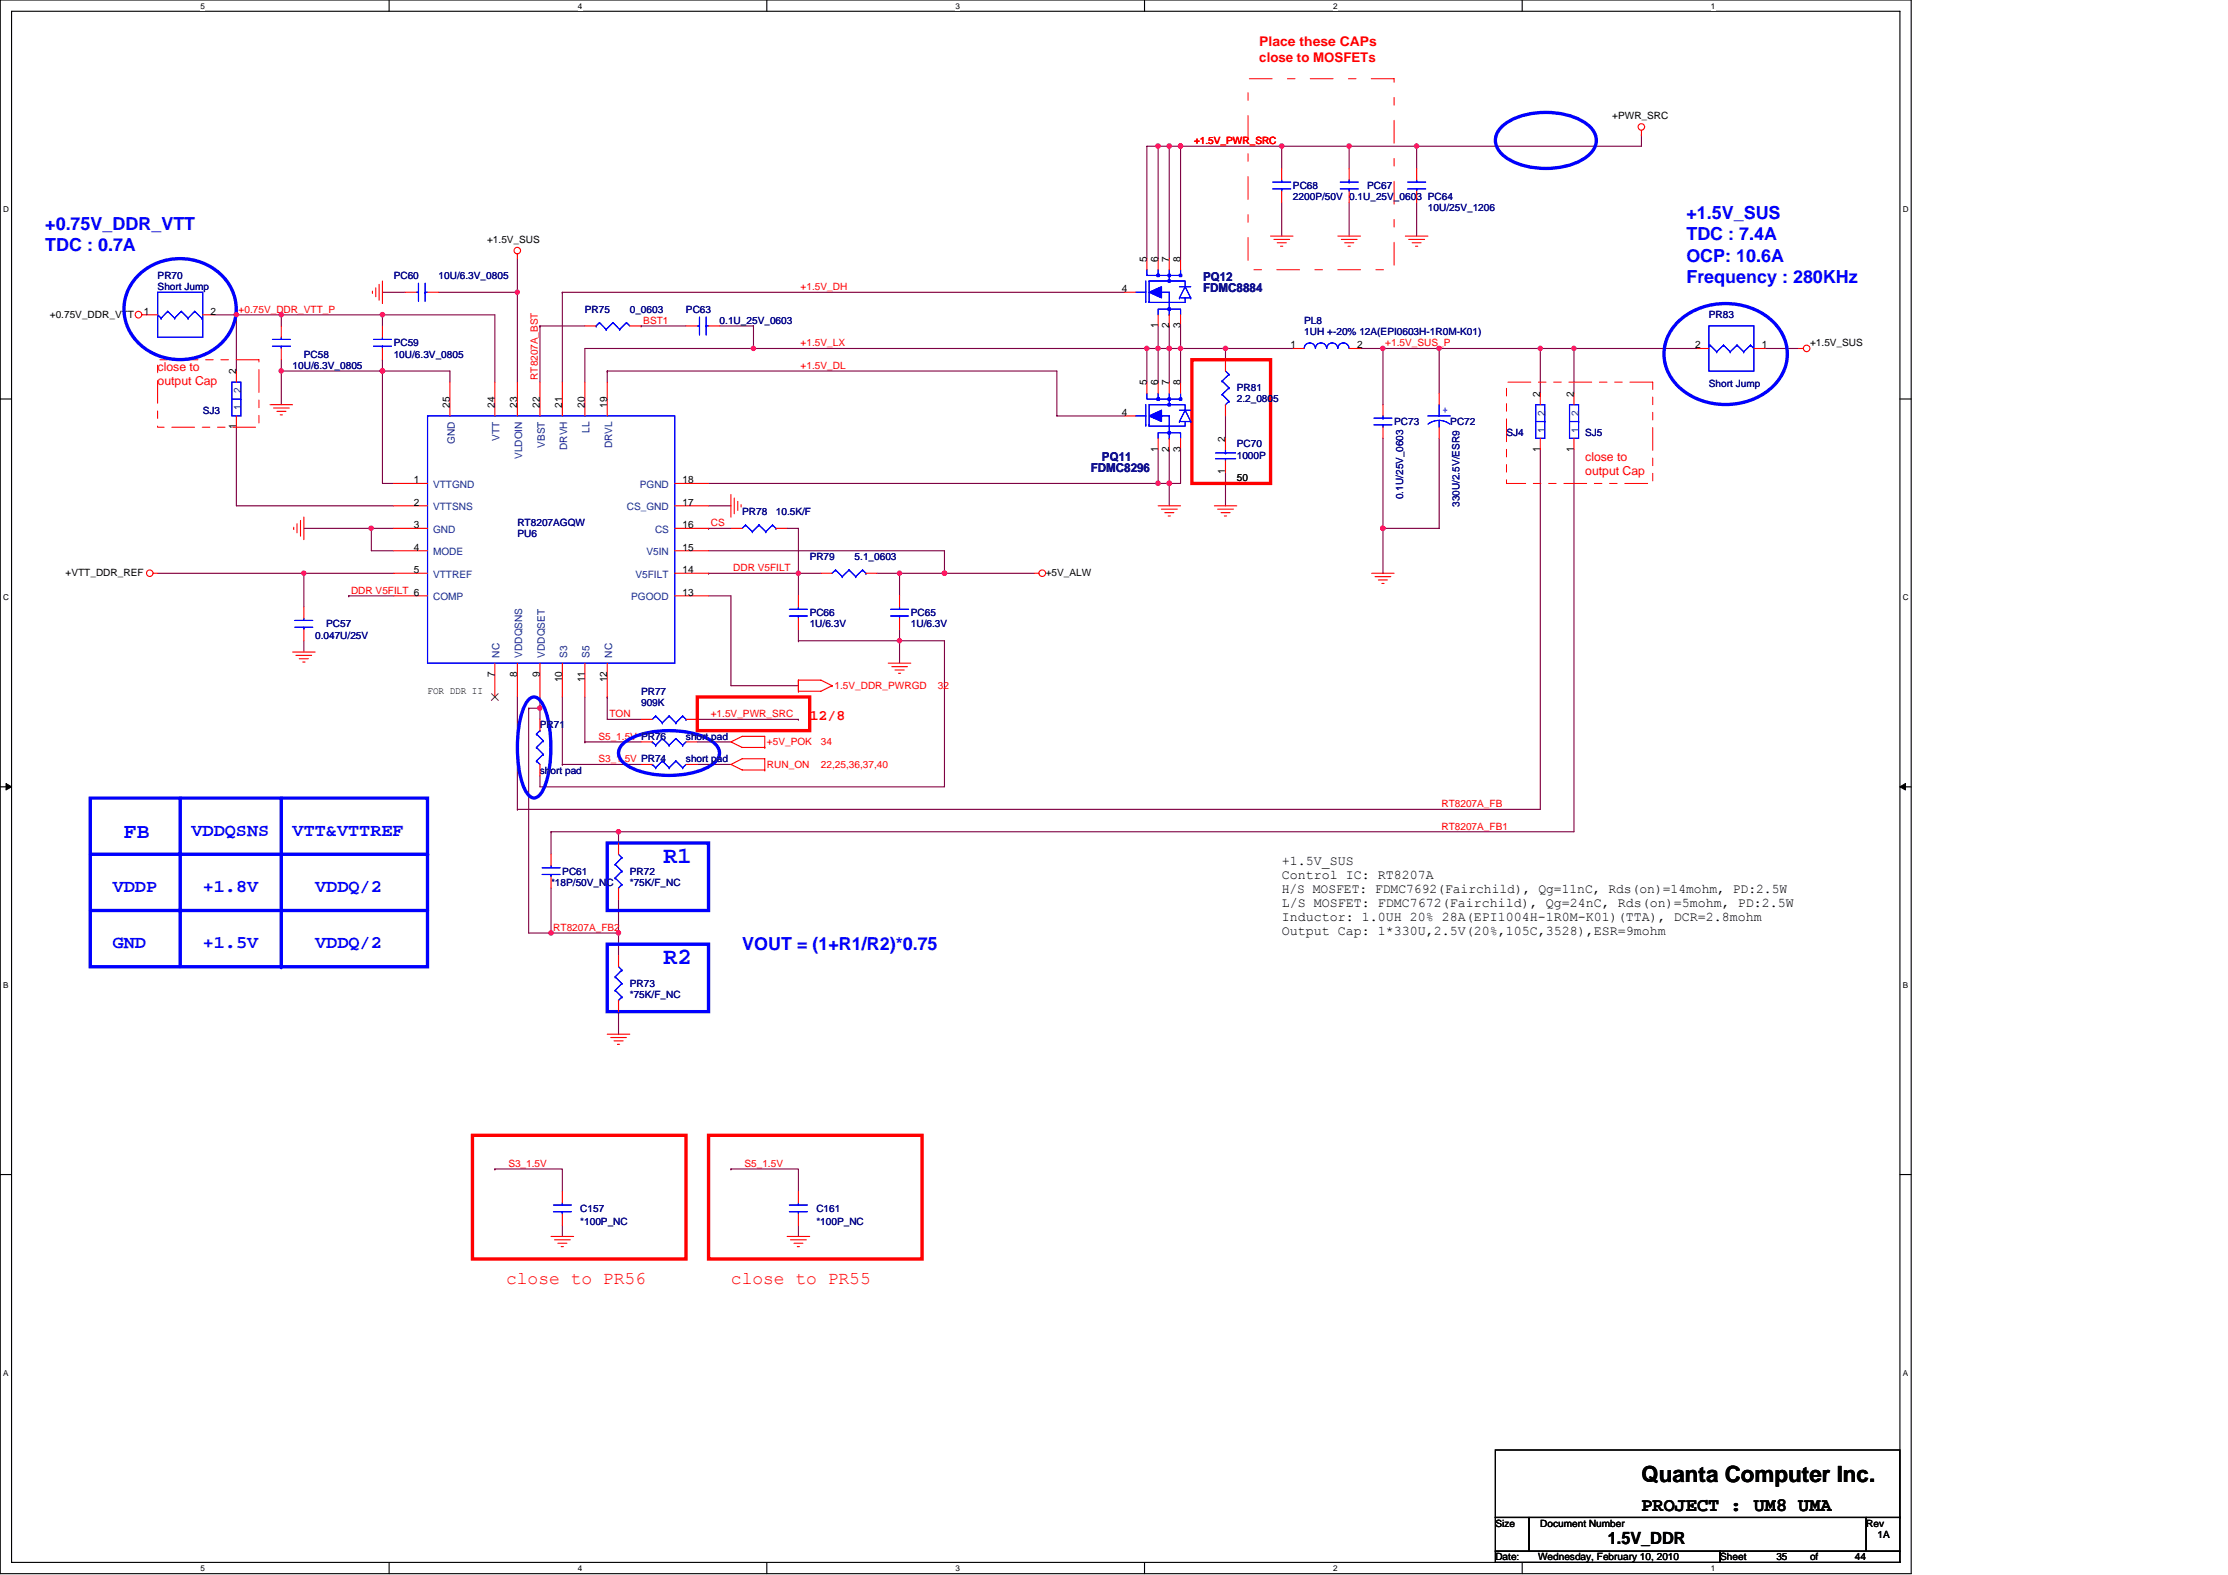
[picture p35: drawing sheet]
<svg xmlns="http://www.w3.org/2000/svg" width="297mm" height="210mm" viewBox="0 0 297 210" stroke-linecap="round" stroke-linejoin="round" font-family="sans-serif">
<defs><g id="words">
<g font-size="3.1" fill="#00f">
<text x="88.5" y="115">R1</text>
<text x="88.5" y="128.5">R2</text>
</g>
<text font-size="3" x="218.8" y="197.6">Quanta Computer Inc.</text>
<text font-size="2.8" fill="#00f" x="16.5" y="111.8">FB</text>
<text font-size="2.5" x="218.8" y="201.5">PROJECT : UM8 UMA</text>
<g font-size="2.4" fill="#00f">
<text x="224.8" y="29.2">+1.5V_SUS</text>
<text x="6" y="30.7">+0.75V_DDR_VTT</text>
<text x="6" y="33.5">TDC : 0.7A</text>
<text x="224.8" y="32">TDC : 7.4A</text>
<text x="224.8" y="34.9">OCP: 10.6A</text>
<text x="224.8" y="37.7">Frequency : 280KHz</text>
<text x="25.5" y="111.4">VDDQSNS</text>
<text x="39" y="111.4">VTT&amp;VTTREF</text>
<text x="15" y="118.9">VDDP</text>
<text x="27" y="118.9">+1.8V</text>
<text x="42" y="118.9">VDDQ/2</text>
<text x="15" y="126.4">GND</text>
<text x="27" y="126.4">+1.5V</text>
<text x="42" y="126.4">VDDQ/2</text>
<text x="99" y="126.6">VOUT = (1+R1/R2)*0.75</text>
</g>
<g font-size="2.4" fill="#f00">
<text x="67.5" y="171.2">close to PR56</text>
<text x="97.4" y="171.2">close to PR55</text>
</g>
<text font-size="2.2" x="214.4" y="205.9">1.5V_DDR</text>
<text font-size="1.9" fill="#f00" x="107.9" y="96.1">12/8</text>
<g font-size="1.8" fill="#f00">
<text x="167.9" y="6.2">Place these CAPs</text>
<text x="167.9" y="8.3">close to MOSFETs</text>
</g>
<g font-size="1.8">
<text x="170.9" y="115.3">+1.5V_SUS</text>
<text x="170.9" y="117.2">Control IC: RT8207A</text>
<text x="170.9" y="119.1">H/S MOSFET: FDMC7692(Fairchild), Qg=11nC, Rds(on)=14mohm, PD:2.5W</text>
<text x="170.9" y="120.9">L/S MOSFET: FDMC7672(Fairchild), Qg=24nC, Rds(on)=5mohm, PD:2.5W</text>
<text x="170.9" y="122.8">Inductor: 1.0UH 20% 28A(EPI1004H-1R0M-K01)(TTA), DCR=2.8mohm</text>
<text x="170.9" y="124.7">Output Cap: 1*330U,2.5V(20%,105C,3528),ESR=9mohm</text>
</g>
<g font-size="1.6" fill="#000080">
<text x="160.4" y="37.5">PQ12</text>
<text x="160.4" y="39">FDMC8884</text>
<text x="145.4" y="62.9">FDMC8296</text>
<text x="146.9" y="61.4">PQ11</text>
</g>
<g font-size="1.6" fill="#f00">
<text x="21" y="49.4">close to</text>
<text x="21" y="51.4">output Cap</text>
<text x="211.3" y="61.4">close to</text>
<text x="211.3" y="63.3">output Cap</text>
</g>
<g font-size="1.4">
<text x="152.9" y="34.9" transform="rotate(-90 152.9 34.9)">5</text>
<text x="154.4" y="34.9" transform="rotate(-90 154.4 34.9)">6</text>
<text x="155.9" y="34.9" transform="rotate(-90 155.9 34.9)">7</text>
<text x="157.4" y="34.9" transform="rotate(-90 157.4 34.9)">8</text>
<text x="19.2" y="42">1</text>
<text x="28.1" y="42">2</text>
<text x="149.6" y="38.9">4</text>
<text x="154.4" y="43.8" transform="rotate(-90 154.4 43.8)">1</text>
<text x="155.9" y="43.8" transform="rotate(-90 155.9 43.8)">2</text>
<text x="157.4" y="43.8" transform="rotate(-90 157.4 43.8)">3</text>
<text x="172.1" y="46.4">1</text>
<text x="180.9" y="46.4">2</text>
<text x="226" y="46.4">2</text>
<text x="234.9" y="46.4">1</text>
<text x="31.5" y="49.9" transform="rotate(-90 31.5 49.9)">2</text>
<text x="152.9" y="51.4" transform="rotate(-90 152.9 51.4)">5</text>
<text x="154.4" y="51.4" transform="rotate(-90 154.4 51.4)">6</text>
<text x="155.9" y="51.4" transform="rotate(-90 155.9 51.4)">7</text>
<text x="157.4" y="51.4" transform="rotate(-90 157.4 51.4)">8</text>
<text x="205.3" y="52.9" transform="rotate(-90 205.3 52.9)">2</text>
<text x="209.8" y="52.9" transform="rotate(-90 209.8 52.9)">2</text>
<text x="31.5" y="57.3" transform="rotate(-90 31.5 57.3)">1</text>
<text x="60" y="54.4" transform="rotate(-90 60 54.4)">25</text>
<text x="66" y="54.4" transform="rotate(-90 66 54.4)">24</text>
<text x="69" y="54.4" transform="rotate(-90 69 54.4)">23</text>
<text x="72" y="54.4" transform="rotate(-90 72 54.4)">22</text>
<text x="74.9" y="54.4" transform="rotate(-90 74.9 54.4)">21</text>
<text x="78" y="54.4" transform="rotate(-90 78 54.4)">20</text>
<text x="80.9" y="54.4" transform="rotate(-90 80.9 54.4)">19</text>
<text x="149.6" y="55.4">4</text>
<text x="163.4" y="58.9" transform="rotate(-90 163.4 58.9)">2</text>
<text x="55.2" y="64.4">1</text>
<text x="91" y="64.4">18</text>
<text x="154.4" y="60.2" transform="rotate(-90 154.4 60.2)">1</text>
<text x="155.9" y="60.2" transform="rotate(-90 155.9 60.2)">2</text>
<text x="157.4" y="60.2" transform="rotate(-90 157.4 60.2)">3</text>
<text x="163.4" y="63.2" transform="rotate(-90 163.4 63.2)">1</text>
<text x="205.3" y="60.2" transform="rotate(-90 205.3 60.2)">1</text>
<text x="209.8" y="60.2" transform="rotate(-90 209.8 60.2)">1</text>
<text x="55.2" y="67.4">2</text>
<text x="55.2" y="70.4">3</text>
<text x="91" y="70.4">16</text>
<text x="91" y="67.4">17</text>
<text x="55.2" y="73.4">4</text>
<text x="55.2" y="76.4">5</text>
<text x="91" y="76.4">14</text>
<text x="91" y="73.4">15</text>
<text x="91" y="79.4">13</text>
<text x="66" y="90.2" transform="rotate(-90 66 90.2)">7</text>
<text x="69" y="90.2" transform="rotate(-90 69 90.2)">8</text>
<text x="72" y="90.2" transform="rotate(-90 72 90.2)">9</text>
<text x="74.9" y="91" transform="rotate(-90 74.9 91)">10</text>
<text x="78" y="91" transform="rotate(-90 78 91)">11</text>
<text x="80.9" y="91" transform="rotate(-90 80.9 91)">12</text>
</g>
<g font-size="1.4" fill="#004080">
<text x="32.1" y="52.4" transform="rotate(-90 32.1 52.4)">2</text>
<text x="32.1" y="54.7" transform="rotate(-90 32.1 54.7)">1</text>
<text x="60.6" y="59.2" transform="rotate(-90 60.6 59.2)">GND</text>
<text x="66.6" y="58.7" transform="rotate(-90 66.6 58.7)">VTT</text>
<text x="72.6" y="59.7" transform="rotate(-90 72.6 59.7)">VBST</text>
<text x="78.6" y="57.7" transform="rotate(-90 78.6 57.7)">LL</text>
<text x="81.6" y="59.8" transform="rotate(-90 81.6 59.8)">DRVL</text>
<text x="206" y="57.7" transform="rotate(-90 206 57.7)">1</text>
<text x="206" y="55.4" transform="rotate(-90 206 55.4)">2</text>
<text x="210.5" y="57.7" transform="rotate(-90 210.5 57.7)">1</text>
<text x="210.5" y="55.4" transform="rotate(-90 210.5 55.4)">2</text>
<text x="57.7" y="65.1">VTTGND</text>
<text x="69.6" y="61.2" transform="rotate(-90 69.6 61.2)">VLDOIN</text>
<text x="75.6" y="60" transform="rotate(-90 75.6 60)">DRVH</text>
<text x="85.3" y="65.1">PGND</text>
<text x="57.7" y="68.1">VTTSNS</text>
<text x="57.7" y="71.1">GND</text>
<text x="83.6" y="68.1">CS_GND</text>
<text x="87.3" y="71.1">CS</text>
<text x="57.7" y="74">MODE</text>
<text x="57.7" y="77">VTTREF</text>
<text x="84.7" y="77">V5FILT</text>
<text x="86.2" y="74">V5IN</text>
<text x="57.7" y="80.1">COMP</text>
<text x="84.2" y="80.1">PGOOD</text>
<text x="66.6" y="87.7" transform="rotate(-90 66.6 87.7)">NC</text>
<text x="69.6" y="87.7" transform="rotate(-90 69.6 87.7)">VDDQSNS</text>
<text x="72.6" y="87.7" transform="rotate(-90 72.6 87.7)">VDDQSET</text>
<text x="75.6" y="87.7" transform="rotate(-90 75.6 87.7)">S3</text>
<text x="78.6" y="87.7" transform="rotate(-90 78.6 87.7)">S5</text>
<text x="81.6" y="87.7" transform="rotate(-90 81.6 87.7)">NC</text>
</g>
<g font-size="1.3">
<text x="214.9" y="15.9">+PWR_SRC</text>
<text x="64.9" y="32.4">+1.5V_SUS</text>
<text x="6.6" y="42.4">+0.75V_DDR_VTT</text>
<text x="241.3" y="46.2">+1.5V_SUS</text>
<text x="164.9" y="64.2">50</text>
<text x="8.7" y="76.8">+VTT_DDR_REF</text>
<text x="139.4" y="76.8">+5V_ALW</text>
<text x="57" y="92.5">FOR DDR II</text>
<text x="199.4" y="203.5">Size</text>
<text x="205.4" y="203.5">Document Number</text>
<text x="248.8" y="203.5">Rev</text>
<text x="199.4" y="208">Date:</text>
<text x="205.1" y="208">Wednesday, February 10, 2010</text>
<text x="229.3" y="208">Sheet</text>
<text x="236.8" y="208">35</text>
<text x="241.3" y="208">of</text>
<text x="247.3" y="208">44</text>
<text x="250.3" y="205">1A</text>
</g>
<g font-size="1.3" fill="#f00">
<text x="159.2" y="19.2">+1.5V_PWR_SRC</text>
<text x="31.8" y="41.7">+0.75V_DDR_VTT_P</text>
<text x="106.7" y="38.7">+1.5V_DH</text>
<text x="85.8" y="43.2">BST1</text>
<text x="106.7" y="46.2">+1.5V_LX</text>
<text x="184.7" y="46.2">+1.5V_SUS_P</text>
<text x="71.7" y="50.7" transform="rotate(-90 71.7 50.7)">RT8207A_BST</text>
<text x="106.7" y="49.2">+1.5V_DL</text>
<text x="94.8" y="70.1">CS</text>
<text x="97.7" y="76.1">DDR V5FILT</text>
<text x="46.8" y="79.1">DDR V5FILT 6</text>
<text x="81.3" y="95.6">TON</text>
<text x="94.8" y="95.6">+1.5V_PWR_SRC</text>
<text x="111.2" y="91.9">1.5V_DDR_PWRGD</text>
<text x="125" y="91.9">32</text>
<text x="79.8" y="98.6">S5_1.5V PR76</text>
<text x="79.8" y="101.6">S3_1.5V PR74</text>
<text x="102.3" y="99.4">+5V_POK</text>
<text x="109.4" y="99.4">34</text>
<text x="102.3" y="102.4">RUN_ON</text>
<text x="109.4" y="102.4">22,25,36,37,40</text>
<text x="192.2" y="107.6">RT8207A_FB</text>
<text x="192.2" y="110.6">RT8207A_FB1</text>
<text x="73.8" y="124.1">RT8207A_FB2</text>
<text x="67.8" y="155.6">S3_1.5V</text>
<text x="99.2" y="155.6">S5_1.5V</text>
</g>
<g font-size="1.3" fill="#000080">
<text x="172.4" y="25.2">PC68</text>
<text x="172.4" y="26.7">2200P/50V 0.1U_25V_0603 PC64</text>
<text x="182.3" y="25.2">PC67</text>
<text x="190.4" y="28.2">10U/25V_1206</text>
<text x="21" y="37.2">PR70</text>
<text x="21" y="38.7">Short Jump</text>
<text x="52.5" y="37.2">PC60</text>
<text x="58.5" y="37.2">10U/6.3V_0805</text>
<text x="78" y="41.7">PR75</text>
<text x="84" y="41.7">0_0603</text>
<text x="91.5" y="41.7">PC63</text>
<text x="40.5" y="47.7">PC58</text>
<text x="52.5" y="46.2">PC59</text>
<text x="52.5" y="47.7">10U/6.3V_0805</text>
<text x="95.9" y="43.2">0.1U_25V_0603</text>
<text x="173.9" y="43.2">PL8</text>
<text x="173.9" y="44.7">1UH +-20% 12A(EPI0603H-1R0M-K01)</text>
<text x="227.8" y="42.4">PR83</text>
<text x="39" y="49.2">10U/6.3V_0805</text>
<text x="164.9" y="52.2">PR81</text>
<text x="164.9" y="53.7">2.2_0805</text>
<text x="227.8" y="51.6">Short Jump</text>
<text x="27" y="55.2">SJ3</text>
<text x="164.9" y="59.6">PC70</text>
<text x="185.9" y="56.7">PC73</text>
<text x="193.4" y="56.7">PC72</text>
<text x="200.8" y="58.2">SJ4</text>
<text x="211.3" y="58.2">SJ5</text>
<text x="164.9" y="61.2">1000P</text>
<text x="69" y="71.6">PU6</text>
<text x="69" y="70.1">RT8207AGQW</text>
<text x="99" y="68.6">PR78</text>
<text x="103.4" y="68.6">10.5K/F</text>
<text x="187.1" y="66.5" transform="rotate(-90 187.1 66.5)">0.1U/25V_0603</text>
<text x="194.6" y="67.6" transform="rotate(-90 194.6 67.6)">330U/2.5V/ESR9</text>
<text x="107.9" y="74.6">PR79</text>
<text x="113.9" y="74.6">5.1_0603</text>
<text x="43.5" y="83.6">PC57</text>
<text x="107.9" y="82.1">PC66</text>
<text x="107.9" y="83.6">1U/6.3V</text>
<text x="121.4" y="82.1">PC65</text>
<text x="121.4" y="83.6">1U/6.3V</text>
<text x="42" y="85.1">0.047U/25V</text>
<text x="85.5" y="92.6">PR77</text>
<text x="85.5" y="94.1">909K</text>
<text x="72" y="97.1">PR71</text>
<text x="91.5" y="101.6">short pad</text>
<text x="91.5" y="98.6">short pad</text>
<text x="72" y="103.1">short pad</text>
<text x="73.5" y="118.1">*18P/50V_NC</text>
<text x="75" y="116.6">PC61</text>
<text x="84" y="116.6">PR72</text>
<text x="84" y="118.1">*75K/F_NC</text>
<text x="84" y="131.6">PR73</text>
<text x="84" y="133.1">*75K/F_NC</text>
<text x="77.4" y="161.6">C157</text>
<text x="108.8" y="161.6">C161</text>
<text x="77.4" y="163.4">*100P_NC</text>
<text x="108.8" y="163.4">*100P_NC</text>
</g>
<text font-size="1.3" fill="#00f" x="192.3" y="55">+</text>
<g font-size="1.1">
<text x="26.7" y="1.1">5</text>
<text x="77" y="1.1">4</text>
<text x="127.4" y="1.1">3</text>
<text x="177.8" y="1.1">2</text>
<text x="228.1" y="1.1">1</text>
<text x=".4" y="28.3">D</text>
<text x="253.7" y="28.3">D</text>
<text x=".4" y="80">C</text>
<text x="253.7" y="80">C</text>
<text x=".4" y="131.7">B</text>
<text x="253.7" y="131.7">B</text>
<text x=".4" y="183.4">A</text>
<text x="253.7" y="183.4">A</text>
<text x="26.7" y="209.4">5</text>
<text x="77" y="209.4">4</text>
<text x="127.4" y="209.4">3</text>
<text x="177.8" y="209.4">2</text>
<text x="228.1" y="209.4">1</text>
</g>
</g></defs>
<path d="M0 0h254.8v209.8h-254.8zM1.5 1.5h251.8v206.8h-251.8z" fill="none" stroke="#000" stroke-width=".15"/>
<g fill="#fff">
<path d="M26.7 .2h.6v1.2h-.6z"/>
<path d="M26.7 208.5h.6v1.2h-.6z"/>
</g>
<path d="M51.9 0v1.5M51.9 208.3v1.5" fill="none" stroke="#000" stroke-width=".15"/>
<g fill="#fff">
<path d="M77 .2h.6v1.2h-.6z"/>
<path d="M77 208.5h.6v1.2h-.6z"/>
</g>
<path d="M102.2 0v1.5M102.2 208.3v1.5" fill="none" stroke="#000" stroke-width=".15"/>
<g fill="#fff">
<path d="M127.4 .2h.6v1.2h-.6z"/>
<path d="M127.4 208.5h.6v1.2h-.6z"/>
</g>
<path d="M152.6 0v1.5M152.6 208.3v1.5" fill="none" stroke="#000" stroke-width=".15"/>
<g fill="#fff">
<path d="M177.8 .2h.5v1.2h-.5z"/>
<path d="M177.8 208.5h.5v1.2h-.5z"/>
</g>
<path d="M202.9 0v1.5M202.9 208.3v1.5" fill="none" stroke="#000" stroke-width=".15"/>
<g fill="#fff">
<path d="M228.1 .2h.6v1.2h-.6z"/>
<path d="M228.1 208.5h.6v1.2h-.6z"/>
<path d="M.4 27.3h.8v1.3h-.8z"/>
<path d="M253.7 27.3h.7v1.3h-.7z"/>
<path d="M.4 79h.8v1.2h-.8z"/>
<path d="M253.7 79h.7v1.2h-.7z"/>
</g>
<path d="M0 53.2h1.5M253.3 53.2h1.5" fill="none" stroke="#000" stroke-width=".15"/>
<g fill="#fff">
<path d="M.4 130.7h.7v1.3h-.7z"/>
<path d="M253.7 130.7h.7v1.3h-.7z"/>
</g>
<path d="M0 104.9h1.5M253.3 104.9h1.5" fill="none" stroke="#000" stroke-width=".15"/>
<path d="M.8 104.5l.7 .4-.7 .4zM253.3 104.9l.7-.4v.8z" fill="#000" stroke="#000" stroke-width=".13"/>
<g fill="#fff">
<path d="M.4 182.4h.7v1.2h-.7z"/>
<path d="M253.7 182.4h.7v1.2h-.7z"/>
</g>
<path d="M0 156.6h1.5M253.3 156.6h1.5M199.4 193.3h53.9v9h-53.9zM199.4 206.8h29.9v1.5h-29.9zM199.4 202.3h4.5v4.5h-4.5zM203.9 202.3h44.9v4.5h-44.9zM229.3 206.8h24v1.5h-24zM248.8 202.3h4.5v4.5h-4.5z" fill="none" stroke="#000" stroke-width=".15"/>
<g fill="none" stroke="#800040" stroke-width=".15">
<path d="M154.4 19.5h.1M154.4 19.5h16.5M155.9 19.5h.1M155.9 19.5v15M157.4 19.5v15M157.4 19.5h.1M170.9 19.5h9M170.9 19.5h.1M170.9 19.5v3M179.9 19.5v3M179.9 19.5h.1M179.9 19.5h9"/>
<path d="M188.9 19.5h.1M188.9 19.5v3M218.8 18v1.5h-29.9M51 39h3M58.5 39h10.5M69 34.5v4.5M69 39h.1M69 39v11.9M75 39v11.9M75 39h.1M75 39h74.9M152.9 34.5v-15h1.5v15"/>
<path d="M170.9 27v4.5M179.9 27v4.5M188.9 27v4.5M28.5 42h3M31.5 57v10.4h21M31.5 42h.1M31.5 42v7.5M31.5 42h6M37.5 42h13.5M37.5 42h.1M37.5 48v1.5M37.5 49.5h13.5"/>
<path d="M37.5 49.5h.1M37.5 42v1.5M37.5 49.5v4.5M51 42v1.5M51 48h.1M51 42h15v8.9M51 49.5v15h1.5M51 49.5h.1M51 42h.1M51 49.5h9v1.4M51 48v1.5M72 43.5h.1"/>
<path d="M72 43.5h6M72 43.5v7.4M81 49.5v1.4M81 49.5h.1M81 49.5h59.9v6h9M85.5 43.5h.1M85.5 43.5h6M95.9 43.5h4.6v3M100.5 46.5h-22.5v4.4M100.5 46.5h.1M100.5 46.5h56.9M152.9 46.5h.1"/>
<path d="M152.9 46.5v4.4M154.4 59.9v4.6M154.4 46.5v4.4M154.4 43.5v3M154.4 46.5h.1M155.9 59.9v4.6M155.9 46.5v4.4M155.9 43.5v3M155.9 46.5h.1M157.4 46.5v4.4M157.4 59.9v4.6h-3M157.4 43.5v3"/>
<path d="M157.4 46.5h6v1.5M157.4 46.5h.1M163.4 46.5h.1M163.4 55.5v2.9M163.4 46.5h9M181.4 46.5h3M184.4 58.4v12M184.4 46.5h.1M184.4 46.5h7.5v6M184.4 46.5v7.5M191.9 46.5h.1M191.9 58.4v12h-7.5"/>
<path d="M191.9 46.5h34.4M205.4 59.9v48h-136.4M205.4 46.5v6M205.4 46.5h.1M209.8 46.5h.1M209.8 59.9v51h-136.3M209.8 46.5v6M235.3 46.5h4.5M21 76.4h19.5M40.5 76.4v4.5M40.5 70.4h9v3h3M40.5 76.4h.1"/>
<path d="M40.5 76.4h12M46.5 79.4h.1M46.5 79.4h6M49.5 70.4h.1M49.5 70.4h3M94.5 76.4h.1M94.5 73.4h31.4v3M94.5 79.4h2.9v12h9M94.5 70.4h.1M94.5 67.4h2.9M94.5 64.5h59.9M94.5 76.4h14.9"/>
<path d="M94.5 70.4h2.9M104.9 70.4h1.5v6M106.4 76.4v3M106.4 76.4h.1M116.9 76.4h3v3M119.9 76.4h.1M119.9 76.4h18M125.9 76.4h.1M154.4 64.5h.1M155.9 64.5h.1M155.9 64.5v2.9M163.4 62.9v4.5"/>
<path d="M184.4 70.4h.1M184.4 70.4v6M40.5 85.4v1.5M69 92.9v15M70.5 94.4h.1M70.5 94.4v30h3M70.5 94.4h1.5M72 92.9v1.5M72 94.4v1.5M75 92.9v9M78 92.9v6M78 98.9h.1"/>
<path d="M78 98.9h7.5M81 92.9h.1M81 92.9v3h4.5M93 98.9h4.4M93 95.9h13.4M106.4 85.4h.1M106.4 83.9v1.5M106.4 95.9h.1M106.4 85.4h13.5M119.9 83.9v1.5M119.9 85.4h6v19.5h-53.9v-1.5M119.9 85.4v3"/>
<path d="M69 107.9h.1M73.5 110.9v3M73.5 118.4v6M73.5 110.9h.1M75 101.9h.1M75 101.9h10.5M82.5 110.9h.1M82.5 110.9v1.5M82.5 119.9v4.5M93 101.9h4.4M73.5 124.4h.1M73.5 124.4h9"/>
<path d="M82.5 124.4h.1M82.5 134.9v3M82.5 124.4v3M66 155.9h9v3M66 155.9h.1M97.4 155.9h9v3M97.4 155.9h.1M75 163.3v1.5M106.4 163.3v1.5"/>
</g>
<g fill="#f0f" stroke="#f0f" stroke-width=".15">
<circle cx="31.5" cy="41.9" r=".29"/>
<circle cx="119.9" cy="85.4" r=".29"/>
<circle cx="152.9" cy="46.4" r=".29"/>
<circle cx="188.9" cy="19.5" r=".29"/>
<circle cx="179.9" cy="19.5" r=".29"/>
<circle cx="170.9" cy="19.5" r=".3"/>
<circle cx="106.4" cy="76.4" r=".29"/>
<circle cx="37.5" cy="41.9" r=".29"/>
<circle cx="51" cy="49.4" r=".3"/>
<circle cx="69" cy="39" r=".29"/>
<circle cx="72" cy="94.4" r=".3"/>
<circle cx="51" cy="41.9" r=".3"/>
<circle cx="100.4" cy="46.4" r=".29"/>
<circle cx="49.5" cy="70.4" r=".29"/>
<circle cx="209.8" cy="46.4" r=".29"/>
<circle cx="155.9" cy="19.5" r=".3"/>
<circle cx="157.4" cy="19.5" r=".29"/>
<circle cx="154.4" cy="64.4" r=".3"/>
<circle cx="191.9" cy="46.4" r=".29"/>
<circle cx="40.5" cy="76.4" r=".29"/>
<circle cx="155.9" cy="64.4" r=".3"/>
<circle cx="82.4" cy="124.4" r=".29"/>
<circle cx="73.5" cy="124.4" r=".3"/>
<circle cx="82.4" cy="110.9" r=".29"/>
<circle cx="125.9" cy="76.4" r=".29"/>
<circle cx="184.4" cy="46.4" r=".29"/>
<circle cx="184.4" cy="70.4" r=".29"/>
<circle cx="154.4" cy="19.5" r=".3"/>
<circle cx="37.5" cy="49.4" r=".29"/>
<circle cx="119.9" cy="76.4" r=".29"/>
<circle cx="155.9" cy="46.4" r=".29"/>
<circle cx="154.4" cy="46.4" r=".29"/>
<circle cx="163.4" cy="46.4" r=".29"/>
<circle cx="157.4" cy="46.4" r=".29"/>
<circle cx="205.3" cy="46.4" r=".29"/>
</g>
<g fill="none" stroke="#f00" stroke-width=".15">
<path d="M218.8 18h.1M218.8 17.4v.6M49.7 38.8v.3M50.1 38.4v1.2M50.5 37.9v2.1M51 37.5v3M54 39h1.5M57 39h1.5M69 33.9v.6M149.9 39h1.5M152.9 34.5v1.5M154.4 34.5v1.5"/>
<path d="M155.9 34.5v1.5M157.4 34.5v1.5M169.4 31.5h3M169.8 31.9h2.1M170.3 32.4h1.2M170.7 32.8h.3M170.9 22.5v1.5M170.9 25.5v1.5M178.4 31.5h3M178.8 31.9h2.1M179.3 32.4h1.2M179.7 32.8h.3"/>
<path d="M179.9 22.5v1.5M179.9 25.5v1.5M187.4 31.5h3M187.8 31.9h2.1M188.3 32.4h1.2M188.7 32.8h.3M188.9 22.5v1.5M188.9 25.5v1.5M18.9 42h2.1M27 42h1.5M31.5 49.5v1.4M31.5 55.5v1.5"/>
<path d="M36 54h3M36.5 54.4h2.1M36.9 54.8h1.2M37.4 55.3h.3M37.5 43.5v1.5M37.5 46.5v1.5M51 43.5v1.5M51 46.5v1.5M60 50.9v4.6M66 50.9v4.6M69 50.9v4.6M72 50.9v4.6"/>
<path d="M75 50.9v4.6M78 43.5h1.5M78 50.9v4.6M81 50.9v4.6M84 43.5h1.5M91.5 43.5h1.5M94.5 43.5h1.4M149.9 55.5h1.5M152.9 50.9v1.6M154.4 42v1.5M154.4 50.9v1.6M154.4 58.4v1.5"/>
<path d="M155.9 42v1.5M155.9 50.9v1.6M155.9 58.4v1.5M157.4 42v1.5M157.4 50.9v1.6M157.4 58.4v1.5M163.4 48v1.5M163.4 54v1.5M163.4 58.4v1.5M172.4 46.5h1.5M179.9 46.5h1.5M184.4 54v1.5"/>
<path d="M184.4 57v1.4M191.9 52.5v1.5M191.9 57v1.4M205.4 52.5v1.5M205.4 58.4v1.5M209.8 52.5v1.5M209.8 58.4v1.5M226.3 46.5h1.5M233.8 46.5h1.5M239.8 46.5h.6M20.4 76.4h.6M39.2 70.3v.3"/>
<path d="M39.6 69.8v1.2M40.1 69.4v2.1M40.5 68.9v3M52.5 76.4h4.5M52.5 70.4h4.5M52.5 64.5h4.5M52.5 67.4h4.5M52.5 73.4h4.5M52.5 79.4h4.5M90 76.4h4.5M90 70.4h4.5M90 64.5h4.5"/>
<path d="M90 67.4h4.5M90 73.4h4.5M90 79.4h4.5M97.4 65.9v3M97.4 70.4h1.6M97.9 66.4v2.1M98.4 66.8v1.3M98.8 67.3v.3M103.4 70.4h1.5M106.4 79.4v1.5M109.4 76.4h1.5M115.4 76.4h1.5"/>
<path d="M119.9 79.4v1.5M137.9 76.4h.6M154.4 67.4h3M154.9 67.9h2M155.3 68.3h1.2M155.7 68.8h.3M161.9 67.4h3M162.3 67.9h2.1M162.8 68.3h1.2M163.2 68.8h.3M163.4 61.4v1.5M182.9 76.4h3"/>
<path d="M183.3 76.9h2.1M183.8 77.3h1.2M184.2 77.8h.3M39 86.9h3M39.5 87.4h2M39.9 87.8h1.2M40.4 88.3h.3M40.5 80.9v1.5M40.5 83.9v1.5M66 88.4v4.5M69 88.4v4.5M72 88.4v4.5"/>
<path d="M72 95.9v1.5M75 88.4v4.5M78 88.4v4.5M81 88.4v4.5M85.5 95.9h1.5M85.5 98.9h1.5M91.5 95.9h1.5M91.5 98.9h1.5M97.4 98.9l1.6-.7h3v1.5h-3zM102 99.7h.1M106.4 90.8v1.5M106.4 90.7h3l1.5 .7"/>
<path d="M106.4 90.7h.1M106.4 82.4v1.5M106.4 90.7v1.3M110.9 91.4h.1M110.9 91.4l-1.5 .8h-3M118.4 88.4h3M118.9 88.9h2.1M119.3 89.3h1.2M119.8 89.8h.3M119.9 82.4v1.5M72 101.9v1.5M73.5 113.9v1.5"/>
<path d="M73.5 116.9v1.5M82.5 112.4v1.5M82.5 118.4v1.5M85.5 101.9h1.5M91.5 101.9h1.5M97.4 101.9l1.6-.7h3v1.5h-3zM102 102.7h.1M81 137.9h3M81.4 138.3h2.1M81.9 138.8h1.2M82.3 139.2h.3M82.5 127.4v1.5"/>
<path d="M82.5 133.4v1.5M75 158.9v1.5M106.4 158.9v1.5M73.5 164.8h3M73.9 165.3h2.1M74.4 165.8h1.2M74.8 166.2h.3M75 161.9v1.4M104.9 164.8h3M105.4 165.3h2.1M105.9 165.8h1.1M106.3 166.2h.3"/>
<path d="M106.4 161.9v1.4"/>
<circle cx="218.8" cy="16.9" r=".43"/>
<circle cx="69" cy="33.4" r=".43"/>
<circle cx="18.5" cy="41.9" r=".44"/>
<circle cx="240.9" cy="46.4" r=".43"/>
<circle cx="20" cy="76.4" r=".43"/>
<circle cx="139" cy="76.4" r=".44"/>
</g>
<path d="M21 48h13.5v9h-13.5zM200.8 50.9h19.5v13.6h-19.5z" fill="none" stroke="#f00" stroke-width=".13" stroke-dasharray="3 1 1 1 1 1"/>
<g fill="none" stroke="#00f" stroke-width=".44">
<path d="M200.1 17a9 9 0 0 1 7.1-2 7.8 7.8 0 0 1 4.9 2 2.32 2.32 0 0 1 0 3.4 9 9 0 0 1-7.1 2 7.8 7.8 0 0 1-4.9-2 2.33 2.33 0 0 1 0-3.4zM18.4 36.8a7.9 7.9 0 0 1 12.4 1.6 6.4 6.4 0 0 1-2.7 8.5 7.9 7.9 0 0 1-10.9-2.9 6.2 6.2 0 0 1 1.2-7.2zM223.9 42.8a9.5 9.5 0 0 1 12.4 0 5.9 5.9 0 0 1-.8 9.5 9.4 9.4 0 0 1-12.3-1.4 5.8 5.8 0 0 1 .7-8.1zM70.4 93.3a.93 .93 0 0 1 1.6 0 9.4 9.4 0 0 1 1.4 5.1 14.7 14.7 0 0 1-1.1 7.1 1.16 1.16 0 0 1-1.5 .8 3.8 3.8 0 0 1-1.3-2.3 17.6 17.6 0 0 1 .3-9.5zM82.9 99.4a7.8 7.8 0 0 1 5.1-1.9 11.5 11.5 0 0 1 7 1.4 1.69 1.69 0 0 1 .9 1.5 1.69 1.69 0 0 1-.9 1.5 11.8 11.8 0 0 1-8.2 1.3 7.2 7.2 0 0 1-3.9-1.8 1.49 1.49 0 0 1 0-2zM12 106.4h45v22.5h-45zM12 113.9h45M24 106.4v22.5M37.5 106.4v22.5M57 113.9h.1M81 112.4h13.5v9h-13.5zM12 121.4h45"/>
<path d="M37.5 128.9h.1M81 125.9h13.5v9h-13.5z"/>
</g>
<path d="M166.4 10.5h19.5v25.5h-19.5z" fill="none" stroke="#f00" stroke-width=".13" stroke-dasharray="3 2 1 2"/>
<path d="M158.9 48h10.5v16.5h-10.5zM93 92.9h14.9v4.5h-14.9zM63 151.4h28.5v16.5h-28.5zM94.5 151.4h28.4v16.5h-28.4z" fill="none" stroke="#f00" stroke-width=".44"/>
<g fill="none" stroke="#00f" stroke-width=".15">
<path d="M21 39h6v6h-6zM55.5 39h.3M55.8 37.8v2.4M56.7 37.8v2.4M56.7 39h.1M56.7 39h.3M151.4 39h1.4M152.8 37.5v2.8M152.9 36v.7h1.7v-.1h-.3v.3h.3v-.3M154.4 36v.7h3v-.7M154.9 39h1v2.2M155.7 37.3h.3v.3h-.3z"/>
<path d="M155.9 36v.9h.1v-.3h-.3v.3h.2v-.2M155.9 36.9v.6M157.2 36.6h.3v.3h-.3zM157.2 38.2h1.5M157.2 39.7h.1M157.4 39.7h1.3M158 38.2v-.7h-4.8v2.8h4.8v-.6M158 38.2l-.8 1.5M158 38.2l.7 1.5M158.7 39.7h.1M169.7 25.2h2.4M169.7 24.3h2.4"/>
<path d="M170.9 24v.3M170.9 25.2h.1M170.9 25.2v.3M178.7 24.3h2.4M178.7 25.2h2.4M179.9 25.2v.3M179.9 24.3h.1M179.9 24v.3M187.7 25.2h2.4M187.7 24.3h2.4M188.9 24v.3M188.9 25.2h.1"/>
<path d="M188.9 25.2v.3M21 42l.5 .4M21.5 42.4h.1M22.4 41.5h.1M22.4 41.5l-.9 .9M22.4 41.5l.9 .9M23.3 42.4h.1M24.2 41.5h.1M24.2 41.5l-.9 .9M24.2 41.5l.9 .9M25.1 42.4h.1M26 41.5h.1"/>
<path d="M26 41.5l-.9 .9M26 41.5l.9 .9M26.9 42.4h.1M30.9 50.9h1.2v4.6h-1.2zM30.9 53.2h1.2M32.1 53.2h.1M36.3 46.2h2.4M36.3 45.3h2.4M37.5 45v.3M37.5 46.2h.1M37.5 46.2v.3M49.8 46.2h2.4"/>
<path d="M49.8 45.3h2.4M51 45v.3M51 46.2h.1M51 46.2v.3M57 55.5h33v32.9h-33zM79.5 43.5h.1M79.9 43h.1M79.9 43l.9 .9M79.9 43l-.4 .5M80.8 43.9h.1M81.7 43h.1M81.7 43l.9 .9"/>
<path d="M81.7 43l-.9 .9M82.6 43.9h.1M83.5 43h.1M83.5 43l.5 .5M83.5 43l-.9 .9M93 43.5h.3M93.3 42.3v2.4M94.1 42.3v2.4M94.1 43.5h.1M94.1 43.5h.4M151.4 55.5h1.4M152.8 54v2.8"/>
<path d="M152.9 52.5v.7h1.7v-.1h-.3v.3h.3v-.3M154.4 52.5v.7h3v-.7M154.4 58.4v-.7h3v.7M154.4 42v-.8h3v.8M154.9 55.5h1v2.2M155.7 53.8h.3v.3h-.3zM155.9 52.5v.9h.1v-.3h-.3v.3h.2v-.2M155.9 53.4v.6M155.9 57.6h-.2v.2h.3v-.2h-.1v.8M155.9 58.4h.1M155.9 41.1h-.2v.3h.3v-.3h-.1v.9M155.9 42h.1"/>
<path d="M157.2 53.1h.3v.3h-.3zM157.2 54.7h1.5M157.2 56.2h.1M157.4 56.2h1.3M158 54.7v-.7h-4.8v2.8h4.8v-.6M158 54.7l-.8 1.5M158 54.7l.7 1.5M158.7 56.2h.1M162.9 50.8h.1M162.9 52.6h.1M162.9 50.8l.9 .9M162.9 52.6l.9 .9"/>
<path d="M163.4 54h.1M163.4 59.9v.5M163.4 49.5l.4 .4M163.8 49.9h.1M163.8 51.7h.1M163.8 53.5h.1M163.8 49.9l-.9 .9M163.8 51.7l-.9 .9M163.8 53.5l-.4 .5M173.9 46.4a.74 .74 0 0 1 .7-.7 .74 .74 0 0 1 .8 .7M175.4 46.4a.74 .74 0 0 1 .7-.7 .74 .74 0 0 1 .8 .7M176.9 46.4a.73 .73 0 0 1 .7-.7 .73 .73 0 0 1 .7 .7"/>
<path d="M178.4 46.4a.74 .74 0 0 1 .7-.7 .74 .74 0 0 1 .7 .7M183.2 55.8h2.4M183.2 56.6h2.4M184.4 56.6v.4M184.4 55.8h.1M184.4 55.5v.3M190.4 55.5h3M190.4 56.5a2.43 2.43 0 0 1 1.5-.5 2.36 2.36 0 0 1 1.4 .5M191.9 56v1M191.9 54v1.5M204.7 56.2h1.2M204.7 54h1.2v4.4h-1.2z"/>
<path d="M205.9 56.2h.1M209.3 54h1.2v4.4h-1.2zM209.3 56.2h1.2M210.5 56.2h.1M227.8 43.5h6v6h-6zM228 46h.1M228 46l.9 .9M228.9 46.9h.1M229.8 46h.1M229.8 46l.9 .9M229.8 46l-.9 .9M230.7 46.9h.1"/>
<path d="M231.6 46h.1M231.6 46l.9 .9M231.6 46l-.9 .9M232.5 46.9h.1M233.4 46h.1M233.4 46l.4 .5M233.4 46l-.9 .9M99.4 70h.1M99.4 70l-.4 .4M99.4 70l.9 .9M100.3 70.9h.1M101.2 70h.1"/>
<path d="M101.2 70l-.9 .9M101.2 70l.9 .9M102.1 70.9h.1M103 70h.1M103 70l-.9 .9M103 70l.4 .4M103.4 70.4h.1M111.4 76h.1M111.4 76l-.5 .4M111.4 76l.9 .9M112.3 76.9h.1M113.2 76h.1"/>
<path d="M113.2 76l-.9 .9M113.2 76l.9 .9M114.1 76.9h.1M115 76h.1M115 76l-.9 .9M115 76l.4 .4M115.4 76.4h.1M162 60.4h2.7M162 61.2h2.7M163.4 61.2v.2M163.4 60.4h.1M39.3 83.6h2.4"/>
<path d="M39.3 82.7h2.4M40.5 82.4v.3M40.5 83.6h.1M40.5 83.6v.3M71.5 99.7h.1M71.5 97.9h.1M71.5 99.7l.9 .9M71.5 97.9l.9 .9M72 97.4h.1M72 97.4l-.5 .5M72.4 98.8h.1M72.4 98.8l-.9 .9"/>
<path d="M87 98.9h.1M87 98.9l.4 .5M87.4 95.5h.1M87.4 99.4h.1M87.4 95.5l-.4 .4M87.4 95.5l.9 .9M88.3 96.4h.1M88.3 98.5h.1M88.3 98.5l.9 .9M88.3 98.5l-.9 .9M89.2 95.5h.1M89.2 99.4h.1"/>
<path d="M89.2 95.5l-.9 .9M89.2 95.5l.9 .9M90.1 96.4h.1M90.1 98.5h.1M90.1 98.5l.9 .9M90.1 98.5l-.9 .9M91 95.5h.1M91 99.4h.1M91 95.5l-.9 .9M91 95.5l.5 .4M91.5 95.9h.1M91.5 98.9l-.5 .5"/>
<path d="M105.2 82.1h2.5M105.2 81.2h2.5M106.4 80.9v.3M106.4 82.1h.1M106.4 82.1v.3M118.7 82.1h2.4M118.7 81.2h2.4M119.9 80.9v.3M119.9 82.1h.1M119.9 82.1v.3M71.5 101.5h.1M71.5 101.5l.5 .4"/>
<path d="M72.3 116.6h2.4M72.3 115.7h2.4M72.4 100.6h.1M72.4 100.6l-.9 .9M73.5 115.4v.3M73.5 116.6h.1M73.5 116.6v.3M82 115.3h.1M82 117.1h.1M82 115.3l.9 .8M82 117.1l.9 .8M82.5 118.4h.1"/>
<path d="M82.5 113.9l.4 .4M82.9 114.3h.1M82.9 116.1h.1M82.9 117.9h.1M82.9 114.3l-.9 1M82.9 116.1l-.9 1M82.9 117.9l-.4 .5M87 101.9h.1M87 101.9l.4 .5M87.4 102.4h.1M88.3 101.5h.1M88.3 101.5l.9 .9"/>
<path d="M88.3 101.5l-.9 .9M89.2 102.4h.1M90.1 101.5h.1M90.1 101.5l.9 .9M90.1 101.5l-.9 .9M91 102.4h.1M91.5 101.9l-.5 .5M82 130.2h.1M82 132h.1M82 130.2l.9 .9M82 132l.9 .9M82.5 133.4h.1"/>
<path d="M82.5 128.9l.4 .4M82.9 129.3h.1M82.9 131.1h.1M82.9 132.9h.1M82.9 129.3l-.9 .9M82.9 131.1l-.9 .9M82.9 132.9l-.4 .5M73.8 161.5h2.4M73.8 160.7h2.4M75 160.4v.3M75 161.5h.1M75 161.5v.4"/>
<path d="M105.2 161.5h2.5M105.2 160.7h2.5M106.4 160.4v.3M106.4 161.5h.1M106.4 161.5v.4"/>
</g>
<g fill="#00f" stroke="#00f" stroke-width=".15">
<path d="M153.2 55.5l1.7-.8v1.5z" fill-rule="evenodd"/>
<path d="M153.2 55.5l1.7-.8v1.5z" fill-rule="evenodd"/>
<path d="M153.2 39l1.7-.8v1.5z" fill-rule="evenodd"/>
<path d="M153.2 39l1.7-.8v1.5z" fill-rule="evenodd"/>
</g>
<path d="M65.5 92.5l.9 .9M66.4 92.5l-.9 .9" fill="none" stroke="#804000" stroke-width=".13"/>
<use href="#words"/>
</svg>
